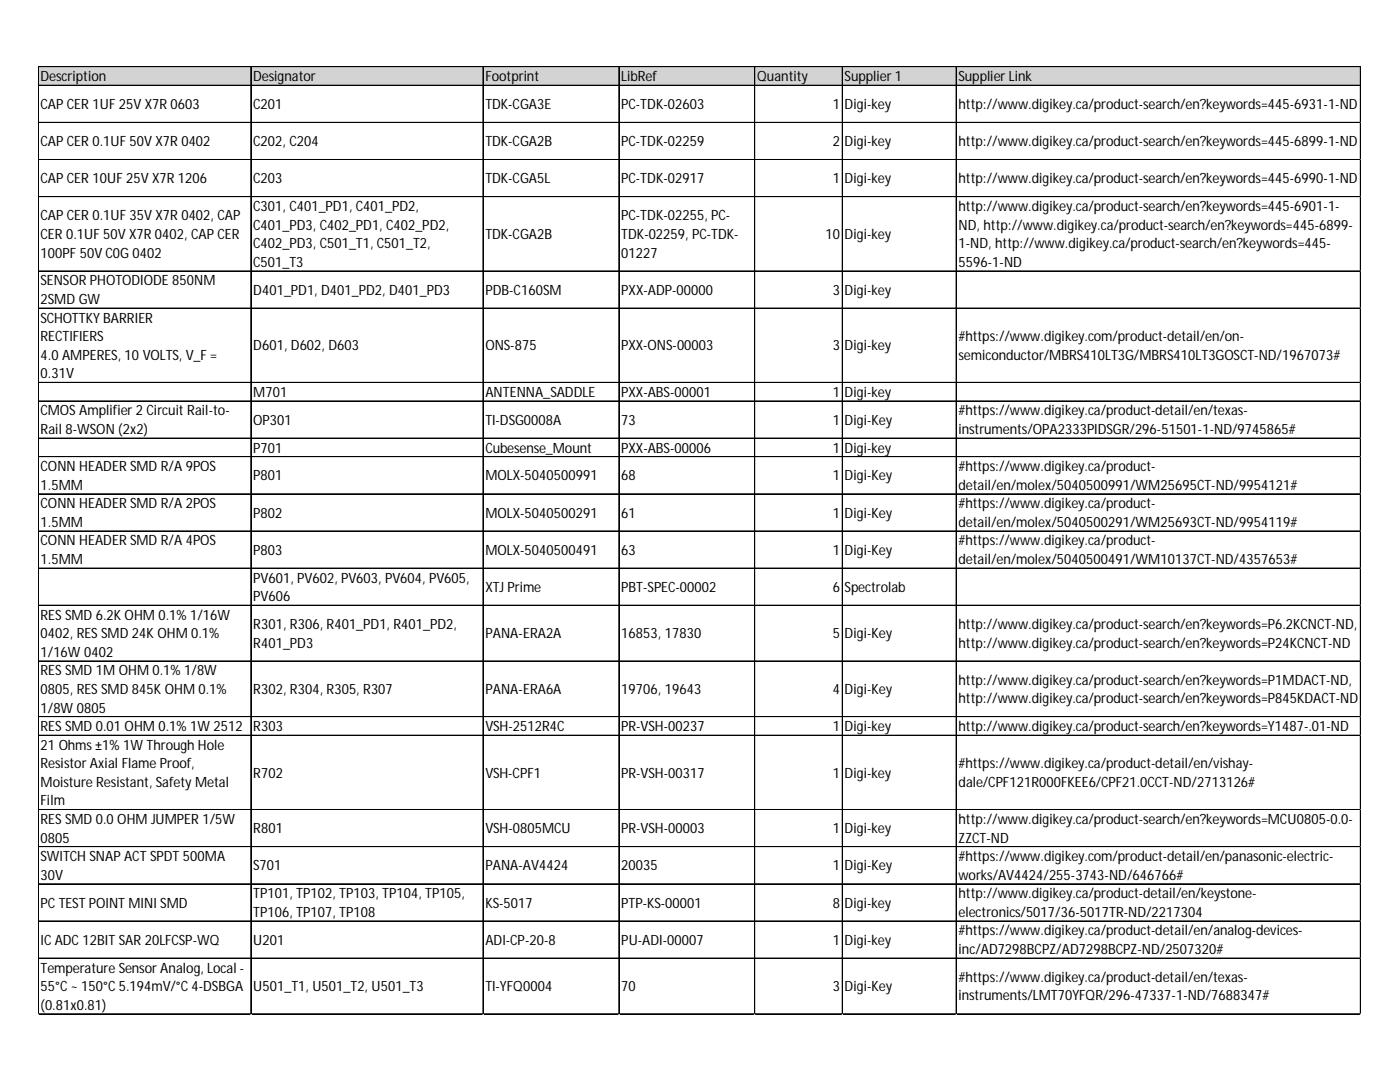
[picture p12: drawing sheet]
<svg xmlns="http://www.w3.org/2000/svg" width="279mm" height="216mm" viewBox="0 0 279 216" stroke-linecap="round" stroke-linejoin="round" font-family="sans-serif">
<defs><g id="words">
<g font-size="2.8">
<text x="8.1" y="16.2">Description</text>
<text x="50.5" y="16.2">Designator</text>
<text x="96.9" y="16.2">Footprint</text>
<text x="124" y="16.2">LibRef</text>
<text x="151.1" y="16.2">Quantity</text>
<text x="168.6" y="16.2">Supplier 1</text>
<text x="191.3" y="16.2">Supplier Link</text>
<text x="8.1" y="21.7">CAP CER 1UF 25V X7R 0603</text>
<text x="50.5" y="21.7">C201</text>
<text x="96.9" y="21.7">TDK-CGA3E</text>
<text x="124" y="21.7">PC-TDK-02603</text>
<text x="166.2" y="21.7">1</text>
<text x="168.6" y="21.7">Digi-key</text>
<text x="191.3" y="21.7">http://www.digikey.ca/product-search/en?keywords=445-6931-1-ND</text>
<text x="8.1" y="29.2">CAP CER 0.1UF 50V X7R 0402</text>
<text x="50.5" y="29.2">C202, C204</text>
<text x="96.9" y="29.2">TDK-CGA2B</text>
<text x="124" y="29.2">PC-TDK-02259</text>
<text x="166.2" y="29.2">2</text>
<text x="168.6" y="29.2">Digi-key</text>
<text x="191.3" y="29.2">http://www.digikey.ca/product-search/en?keywords=445-6899-1-ND</text>
<text x="8.1" y="36.6">CAP CER 10UF 25V X7R 1206</text>
<text x="50.5" y="36.6">C203</text>
<text x="96.9" y="36.6">TDK-CGA5L</text>
<text x="124" y="36.6">PC-TDK-02917</text>
<text x="166.2" y="36.6">1</text>
<text x="168.6" y="36.6">Digi-key</text>
<text x="191.3" y="36.6">http://www.digikey.ca/product-search/en?keywords=445-6990-1-ND</text>
<text x="8.1" y="44">CAP CER 0.1UF 35V X7R 0402, CAP</text>
<text x="8.1" y="47.7">CER 0.1UF 50V X7R 0402, CAP CER</text>
<text x="50.5" y="42.1">C301, C401_PD1, C401_PD2,</text>
<text x="50.5" y="45.8">C401_PD3, C402_PD1, C402_PD2,</text>
<text x="96.9" y="47.7">TDK-CGA2B</text>
<text x="124" y="44">PC-TDK-02255, PC-</text>
<text x="124" y="47.7">TDK-02259, PC-TDK-</text>
<text x="164.8" y="47.7">10</text>
<text x="168.6" y="47.7">Digi-key</text>
<text x="191.3" y="42.1">http://www.digikey.ca/product-search/en?keywords=445-6901-1-</text>
<text x="191.3" y="45.8">ND, http://www.digikey.ca/product-search/en?keywords=445-6899-</text>
<text x="8.1" y="51.4">100PF 50V C0G 0402</text>
<text x="50.5" y="49.5">C402_PD3, C501_T1, C501_T2,</text>
<text x="50.5" y="53.2">C501_T3</text>
<text x="124" y="51.4">01227</text>
<text x="191.3" y="49.5">1-ND, http://www.digikey.ca/product-search/en?keywords=445-</text>
<text x="191.3" y="53.2">5596-1-ND</text>
<text x="8.1" y="56.9">SENSOR PHOTODIODE 850NM</text>
<text x="50.5" y="58.8">D401_PD1, D401_PD2, D401_PD3</text>
<text x="96.9" y="58.8">PDB-C160SM</text>
<text x="124" y="58.8">PXX-ADP-00000</text>
<text x="166.2" y="58.8">3</text>
<text x="168.6" y="58.8">Digi-key</text>
<text x="8.1" y="60.7">2SMD GW</text>
<text x="8.1" y="64.4">SCHOTTKYBARRIER</text>
<text x="8.1" y="68.1">RECTIFIERS</text>
<text x="8.1" y="71.8">4.0AMPERES, 10VOLTS, V_F =</text>
<text x="50.5" y="69.9">D601, D602, D603</text>
<text x="96.9" y="69.9">ONS-875</text>
<text x="124" y="69.9">PXX-ONS-00003</text>
<text x="166.2" y="69.9">3</text>
<text x="168.6" y="69.9">Digi-key</text>
<text x="191.3" y="68.1">#https://www.digikey.com/product-detail/en/on-</text>
<text x="191.3" y="71.8">semiconductor/MBRS410LT3G/MBRS410LT3GOSCT-ND/1967073#</text>
<text x="8.1" y="75.5">0.31V</text>
<text x="8.1" y="82.9">CMOSAmplifier 2 Circuit Rail-to-</text>
<text x="50.5" y="79.2">M701</text>
<text x="96.9" y="79.2">ANTENNA_SADDLE</text>
<text x="124" y="79.2">PXX-ABS-00001</text>
<text x="166.2" y="79.2">1</text>
<text x="168.6" y="79.2">Digi-key</text>
<text x="191.3" y="82.9">#https://www.digikey.ca/product-detail/en/texas-</text>
<text x="8.1" y="86.6">Rail 8-WSON (2x2)</text>
<text x="50.5" y="84.7">OP301</text>
<text x="96.9" y="84.7">TI-DSG0008A</text>
<text x="124" y="84.7">73</text>
<text x="166.2" y="84.7">1</text>
<text x="168.6" y="84.7">Digi-Key</text>
<text x="191.3" y="86.6">instruments/OPA2333PIDSGR/296-51501-1-ND/9745865#</text>
<text x="8.1" y="94">CONN HEADER SMD R/A 9POS</text>
<text x="50.5" y="90.3">P701</text>
<text x="50.5" y="95.9">P801</text>
<text x="96.9" y="90.3">Cubesense_Mount</text>
<text x="96.9" y="95.9">MOLX-5040500991</text>
<text x="124" y="90.3">PXX-ABS-00006</text>
<text x="124" y="95.9">68</text>
<text x="166.2" y="90.3">1</text>
<text x="166.2" y="95.9">1</text>
<text x="168.6" y="90.3">Digi-key</text>
<text x="168.6" y="95.9">Digi-Key</text>
<text x="191.3" y="94">#https://www.digikey.ca/product-</text>
<text x="8.1" y="97.7">1.5MM</text>
<text x="8.1" y="101.4">CONN HEADER SMD R/A 2POS</text>
<text x="191.3" y="97.7">detail/en/molex/5040500991/WM25695CT-ND/9954121#</text>
<text x="191.3" y="101.4">#https://www.digikey.ca/product-</text>
<text x="8.1" y="105.1">1.5MM</text>
<text x="50.5" y="103.3">P802</text>
<text x="96.9" y="103.3">MOLX-5040500291</text>
<text x="124" y="103.3">61</text>
<text x="166.2" y="103.3">1</text>
<text x="168.6" y="103.3">Digi-Key</text>
<text x="191.3" y="105.1">detail/en/molex/5040500291/WM25693CT-ND/9954119#</text>
<text x="8.1" y="108.8">CONN HEADER SMD R/A 4POS</text>
<text x="8.1" y="112.5">1.5MM</text>
<text x="50.5" y="110.7">P803</text>
<text x="96.9" y="110.7">MOLX-5040500491</text>
<text x="124" y="110.7">63</text>
<text x="166.2" y="110.7">1</text>
<text x="168.6" y="110.7">Digi-Key</text>
<text x="191.3" y="108.8">#https://www.digikey.ca/product-</text>
<text x="191.3" y="112.5">detail/en/molex/5040500491/WM10137CT-ND/4357653#</text>
<text x="50.5" y="116.2">PV601, PV602, PV603, PV604, PV605,</text>
<text x="50.5" y="119.9">PV606</text>
<text x="96.9" y="118.1">XTJ Prime</text>
<text x="124" y="118.1">PBT-SPEC-00002</text>
<text x="166.2" y="118.1">6</text>
<text x="168.6" y="118.1">Spectrolab</text>
<text x="8.1" y="123.6">RESSMD 6.2K OHM 0.1% 1/16W</text>
<text x="50.5" y="125.5">R301, R306, R401_PD1, R401_PD2,</text>
<text x="191.3" y="125.5">http://www.digikey.ca/product-search/en?keywords=P6.2KCNCT-ND,</text>
<text x="8.1" y="127.4">0402, RESSMD 24K OHM 0.1%</text>
<text x="8.1" y="131.1">1/16W 0402</text>
<text x="50.5" y="129.2">R401_PD3</text>
<text x="96.9" y="127.4">PANA-ERA2A</text>
<text x="124" y="127.4">16853, 17830</text>
<text x="166.2" y="127.4">5</text>
<text x="168.6" y="127.4">Digi-Key</text>
<text x="191.3" y="129.2">http://www.digikey.ca/product-search/en?keywords=P24KCNCT-ND</text>
<text x="8.1" y="134.8">RESSMD 1M OHM 0.1% 1/8W</text>
<text x="191.3" y="136.6">http://www.digikey.ca/product-search/en?keywords=P1MDACT-ND,</text>
<text x="8.1" y="138.5">0805, RESSMD 845K OHM 0.1%</text>
<text x="8.1" y="142.2">1/8W 0805</text>
<text x="50.5" y="138.5">R302, R304, R305, R307</text>
<text x="96.9" y="138.5">PANA-ERA6A</text>
<text x="124" y="138.5">19706, 19643</text>
<text x="166.2" y="138.5">4</text>
<text x="168.6" y="138.5">Digi-Key</text>
<text x="191.3" y="140.3">http://www.digikey.ca/product-search/en?keywords=P845KDACT-ND</text>
<text x="8.1" y="145.9">RESSMD 0.01 OHM 0.1% 1W 2512</text>
<text x="8.1" y="149.6">21 Ohms±1% 1W Through Hole</text>
<text x="50.5" y="145.9">R303</text>
<text x="96.9" y="145.9">VSH-2512R4C</text>
<text x="124" y="145.9">PR-VSH-00237</text>
<text x="166.2" y="145.9">1</text>
<text x="168.6" y="145.9">Digi-key</text>
<text x="191.3" y="145.9">http://www.digikey.ca/product-search/en?keywords=Y1487-.01-ND</text>
<text x="8.1" y="153.3">Resistor Axial Flame Proof,</text>
<text x="50.5" y="155.1">R702</text>
<text x="96.9" y="155.1">VSH-CPF1</text>
<text x="124" y="155.1">PR-VSH-00317</text>
<text x="166.2" y="155.1">1</text>
<text x="168.6" y="155.1">Digi-key</text>
<text x="191.3" y="153.3">#https://www.digikey.ca/product-detail/en/vishay-</text>
<text x="8.1" y="157">Moisture Resistant, Safety Metal</text>
<text x="8.1" y="160.7">Film</text>
<text x="191.3" y="157">dale/CPF121R000FKEE6/CPF21.0CCT-ND/2713126#</text>
<text x="8.1" y="164.4">RESSMD 0.0OHM JUMPER 1/5W</text>
<text x="50.5" y="166.3">R801</text>
<text x="96.9" y="166.3">VSH-0805MCU</text>
<text x="124" y="166.3">PR-VSH-00003</text>
<text x="166.2" y="166.3">1</text>
<text x="168.6" y="166.3">Digi-key</text>
<text x="191.3" y="164.4">http://www.digikey.ca/product-search/en?keywords=MCU0805-0.0-</text>
<text x="8.1" y="168.1">0805</text>
<text x="8.1" y="171.8">SWITCH SNAP ACT SPDT 500MA</text>
<text x="50.5" y="173.7">S701</text>
<text x="96.9" y="173.7">PANA-AV4424</text>
<text x="124" y="173.7">20035</text>
<text x="166.2" y="173.7">1</text>
<text x="168.6" y="173.7">Digi-Key</text>
<text x="191.3" y="168.1">ZZCT-ND</text>
<text x="191.3" y="171.8">#https://www.digikey.com/product-detail/en/panasonic-electric-</text>
<text x="8.1" y="175.5">30V</text>
<text x="50.5" y="179.2">TP101, TP102, TP103, TP104, TP105,</text>
<text x="191.3" y="175.5">works/AV4424/255-3743-ND/646766#</text>
<text x="191.3" y="179.2">http://www.digikey.ca/product-detail/en/keystone-</text>
<text x="8.1" y="181.1">PCTEST POINT MINI SMD</text>
<text x="50.5" y="182.9">TP106, TP107, TP108</text>
<text x="96.9" y="181.1">KS-5017</text>
<text x="124" y="181.1">PTP-KS-00001</text>
<text x="166.2" y="181.1">8</text>
<text x="168.6" y="181.1">Digi-key</text>
<text x="191.3" y="182.9">electronics/5017/36-5017TR-ND/2217304</text>
<text x="8.1" y="188.5">ICADC12BIT SAR 20LFCSP-WQ</text>
<text x="50.5" y="188.5">U201</text>
<text x="96.9" y="188.5">ADI-CP-20-8</text>
<text x="124" y="188.5">PU-ADI-00007</text>
<text x="166.2" y="188.5">1</text>
<text x="168.6" y="188.5">Digi-key</text>
<text x="191.3" y="186.6">#https://www.digikey.ca/product-detail/en/analog-devices-</text>
<text x="191.3" y="190.3">inc/AD7298BCPZ/AD7298BCPZ-ND/2507320#</text>
<text x="8.1" y="194.1">Temperature Sensor Analog, Local -</text>
<text x="8.1" y="197.8">55°C~ 150°C5.194mV/°C4-DSBGA</text>
<text x="50.5" y="197.8">U501_T1, U501_T2, U501_T3</text>
<text x="96.9" y="197.8">TI-YFQ0004</text>
<text x="124" y="197.8">70</text>
<text x="166.2" y="197.8">3</text>
<text x="168.6" y="197.8">Digi-Key</text>
<text x="191.3" y="195.9">#https://www.digikey.ca/product-detail/en/texas-</text>
<text x="8.1" y="201.5">(0.81x0.81)</text>
<text x="191.3" y="199.6">instruments/LMT70YFQR/296-47337-1-ND/7688347#</text>
</g>
</g></defs>
<path d="M7.7 13.3h263.9v3.8h-263.9z" fill="#d3d3d3"/>
<g fill="none" stroke="#000" stroke-width=".2">
<path d="M7.6 13.3v189.1M7.7 13.3v189.1M7.7 13.3h263.9M7.7 17h263.9M7.7 17.1h263.9M50 13.4v189M50.1 13.4v189M96.4 13.4v189M123.5 13.4v189M150.6 13.4v189M150.7 13.4v189M168.1 13.4v189"/>
<path d="M190.8 13.4v189M190.9 13.4v189M271.5 13.4v189M7.7 24.4h263.9M7.7 24.5h263.9M7.7 31.8h263.9M7.7 31.9h263.9M7.7 39.2h263.9M7.7 39.3h263.9M7.7 54.1h263.9M7.7 61.5h263.9M7.7 76.3h263.9"/>
<path d="M7.7 80h263.9M7.7 87.4h263.9M7.7 87.5h263.9M7.7 91.1h263.9M7.7 91.2h263.9M7.7 98.5h263.9M7.7 98.6h263.9M7.7 105.9h263.9M7.7 106h263.9M7.7 113.3h263.9M7.7 113.4h263.9M7.7 120.8h263.9"/>
<path d="M7.7 131.9h263.9M7.7 143h263.9M7.7 146.7h263.9M7.7 161.5h263.9M7.7 161.6h263.9M7.7 168.9h263.9M7.7 169h263.9M7.7 176.3h263.9M7.7 176.4h263.9M7.7 183.8h263.9M7.7 191.2h263.9M7.7 202.3h263.9"/>
</g>
<path d="M7.6 202.4h.1" fill="none" stroke="#d4d4d4" stroke-width=".2"/>
<path d="M7.6 202.4h.1z" fill="#d4d4d4"/>
<path d="M50 202.4h.1" fill="none" stroke="#d4d4d4" stroke-width=".2"/>
<path d="M50 202.4h.1z" fill="#d4d4d4"/>
<path d="M96.4 202.4h.1" fill="none" stroke="#d4d4d4" stroke-width=".2"/>
<path d="M96.4 202.4h.1z" fill="#d4d4d4"/>
<path d="M123.5 202.4h.1" fill="none" stroke="#d4d4d4" stroke-width=".2"/>
<path d="M123.5 202.4h.1z" fill="#d4d4d4"/>
<path d="M150.6 202.4h.1" fill="none" stroke="#d4d4d4" stroke-width=".2"/>
<path d="M150.6 202.4h.1z" fill="#d4d4d4"/>
<path d="M168.1 202.4h.1" fill="none" stroke="#d4d4d4" stroke-width=".2"/>
<path d="M168.1 202.4h.1z" fill="#d4d4d4"/>
<path d="M190.8 202.4h.1" fill="none" stroke="#d4d4d4" stroke-width=".2"/>
<path d="M190.8 202.4h.1z" fill="#d4d4d4"/>
<path d="M271.5 202.4h.1" fill="none" stroke="#d4d4d4" stroke-width=".2"/>
<path d="M271.5 202.4h.1z" fill="#d4d4d4"/>
<path d="M271.6 24.4h.1" fill="none" stroke="#d4d4d4" stroke-width=".2"/>
<path d="M271.6 24.4v.1z" fill="#d4d4d4"/>
<path d="M271.6 31.8h.1" fill="none" stroke="#d4d4d4" stroke-width=".2"/>
<path d="M271.6 31.8v.1z" fill="#d4d4d4"/>
<path d="M271.6 39.2h.1" fill="none" stroke="#d4d4d4" stroke-width=".2"/>
<path d="M271.6 39.2v.1z" fill="#d4d4d4"/>
<path d="M271.6 54.1h.1" fill="none" stroke="#d4d4d4" stroke-width=".2"/>
<path d="M271.6 54.1v.1z" fill="#d4d4d4"/>
<path d="M271.6 61.5h.1" fill="none" stroke="#d4d4d4" stroke-width=".2"/>
<path d="M271.6 61.5v.1z" fill="#d4d4d4"/>
<path d="M271.6 76.3h.1" fill="none" stroke="#d4d4d4" stroke-width=".2"/>
<path d="M271.6 76.3v.1z" fill="#d4d4d4"/>
<path d="M271.6 80h.1" fill="none" stroke="#d4d4d4" stroke-width=".2"/>
<path d="M271.6 80v.1z" fill="#d4d4d4"/>
<path d="M271.6 87.4h.1" fill="none" stroke="#d4d4d4" stroke-width=".2"/>
<path d="M271.6 87.4v.1z" fill="#d4d4d4"/>
<path d="M271.6 91.1h.1" fill="none" stroke="#d4d4d4" stroke-width=".2"/>
<path d="M271.6 91.1v.1z" fill="#d4d4d4"/>
<path d="M271.6 98.5h.1" fill="none" stroke="#d4d4d4" stroke-width=".2"/>
<path d="M271.6 98.5v.1z" fill="#d4d4d4"/>
<path d="M271.6 105.9h.1" fill="none" stroke="#d4d4d4" stroke-width=".2"/>
<path d="M271.6 105.9v.1z" fill="#d4d4d4"/>
<path d="M271.6 113.3h.1" fill="none" stroke="#d4d4d4" stroke-width=".2"/>
<path d="M271.6 113.3v.1z" fill="#d4d4d4"/>
<path d="M271.6 120.8h.1" fill="none" stroke="#d4d4d4" stroke-width=".2"/>
<path d="M271.6 120.8v.1z" fill="#d4d4d4"/>
<path d="M271.6 131.9h.1" fill="none" stroke="#d4d4d4" stroke-width=".2"/>
<path d="M271.6 131.9v.1z" fill="#d4d4d4"/>
<path d="M271.6 143h.1" fill="none" stroke="#d4d4d4" stroke-width=".2"/>
<path d="M271.6 143v.1z" fill="#d4d4d4"/>
<path d="M271.6 146.7h.1" fill="none" stroke="#d4d4d4" stroke-width=".2"/>
<path d="M271.6 146.7v.1z" fill="#d4d4d4"/>
<path d="M271.6 161.5h.1" fill="none" stroke="#d4d4d4" stroke-width=".2"/>
<path d="M271.6 161.5v.1z" fill="#d4d4d4"/>
<path d="M271.6 168.9h.1" fill="none" stroke="#d4d4d4" stroke-width=".2"/>
<path d="M271.6 168.9v.1z" fill="#d4d4d4"/>
<path d="M271.6 176.3h.1" fill="none" stroke="#d4d4d4" stroke-width=".2"/>
<path d="M271.6 176.3v.1z" fill="#d4d4d4"/>
<path d="M271.6 183.8h.1" fill="none" stroke="#d4d4d4" stroke-width=".2"/>
<path d="M271.6 183.8v.1z" fill="#d4d4d4"/>
<path d="M271.6 191.2h.1" fill="none" stroke="#d4d4d4" stroke-width=".2"/>
<path d="M271.6 191.2v.1z" fill="#d4d4d4"/>
<path d="M271.6 202.3h.1" fill="none" stroke="#d4d4d4" stroke-width=".2"/>
<path d="M271.6 202.3v.1z" fill="#d4d4d4"/>
<use href="#words"/>
</svg>
